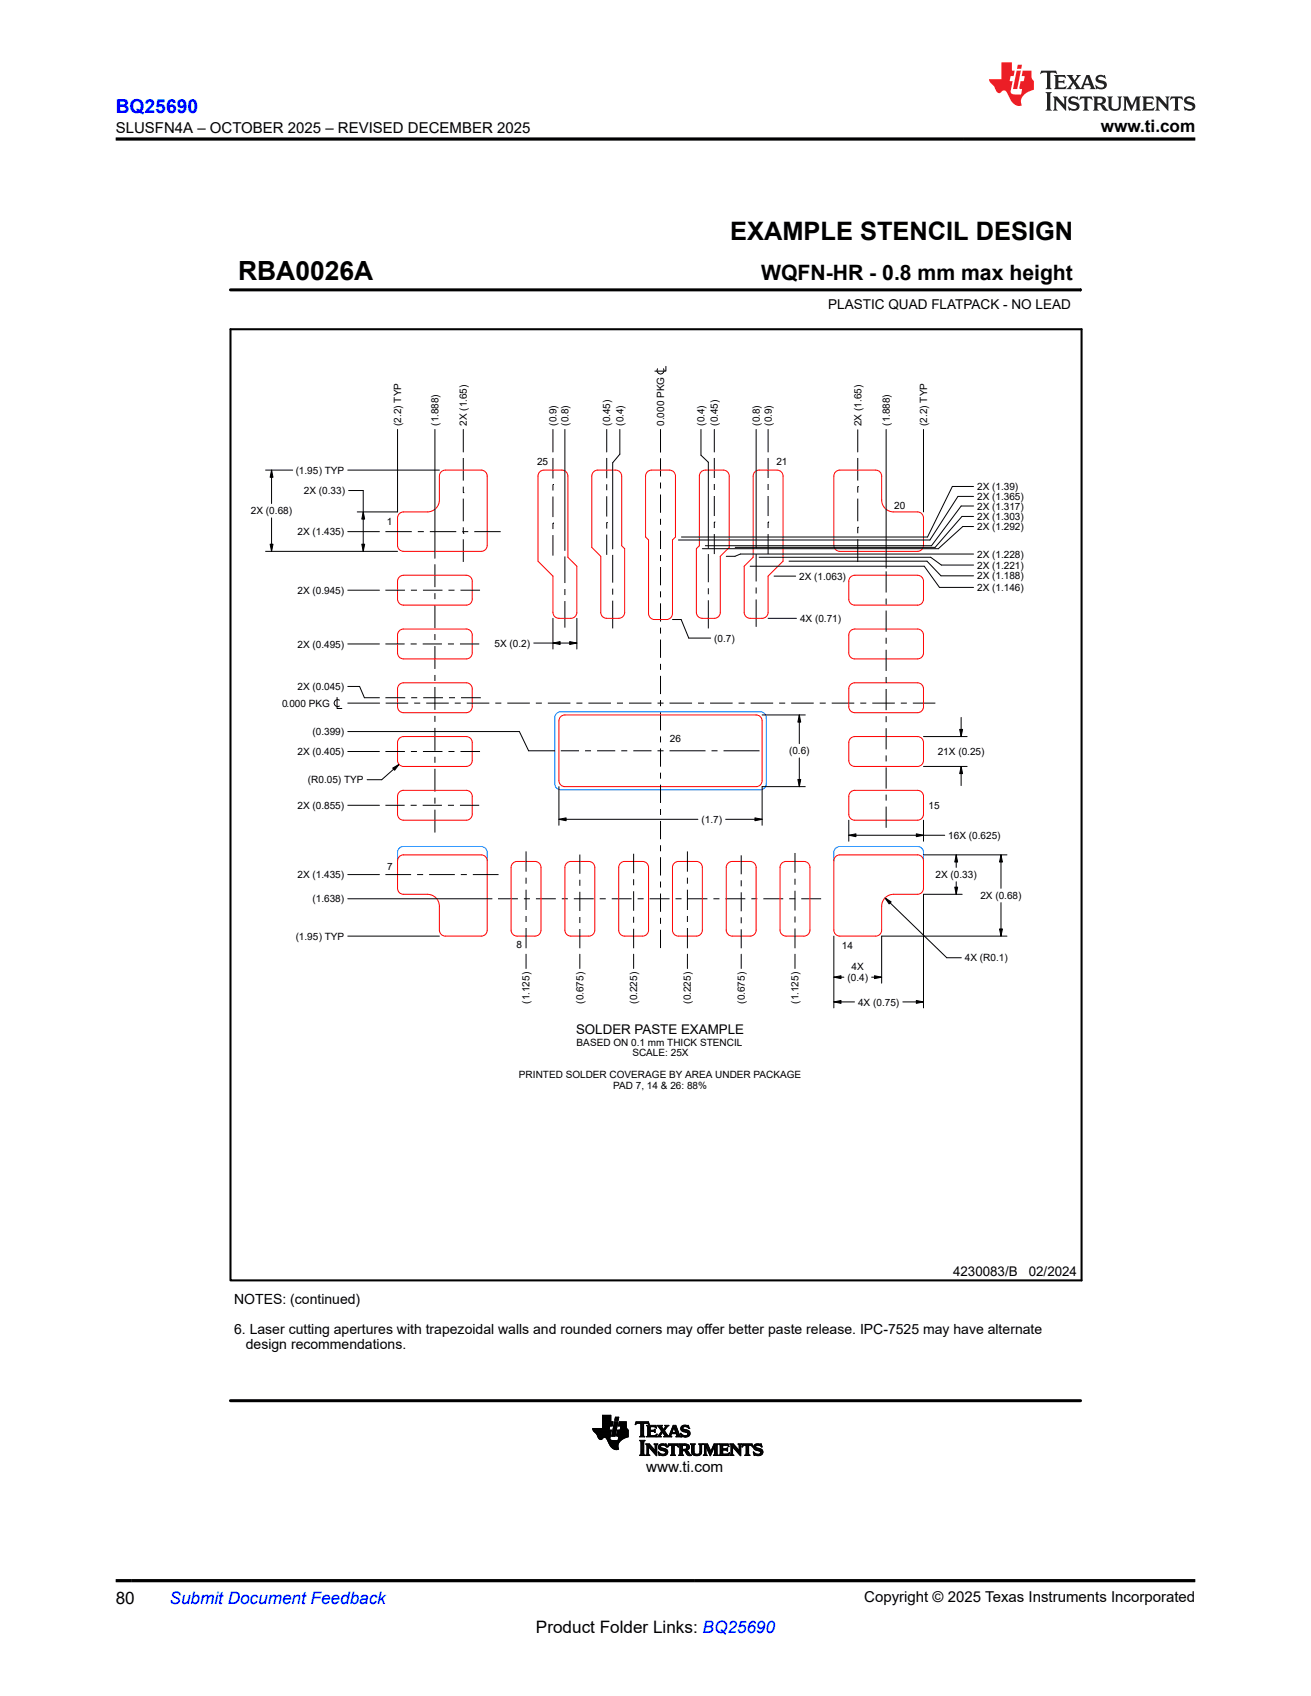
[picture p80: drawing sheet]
<svg xmlns="http://www.w3.org/2000/svg" width="216mm" height="279mm" viewBox="0 0 216 279" stroke-linecap="round" stroke-linejoin="round" font-family="sans-serif">
<defs><g id="words">
<text font-size="4.4" x="39.2" y="46.2">RBA0026A</text>
<text font-size="4.2" x="120.2" y="39.5">EXAMPLE STENCIL DESIGN</text>
<text font-size="3.5" x="125.3" y="46.2">WQFN-HR - 0.8 mm max height</text>
<text font-size="3.2" fill="#00f" x="19" y="18.7">BQ25690</text>
<g font-size="2.8">
<text x="181.3" y="21.8">www.ti.com</text>
<text x="19" y="264.2">80</text>
<text x="88.3" y="269">Product Folder Links: BQ25690</text>
</g>
<text font-size="2.8" fill="#00f" x="27.9" y="264.2">Submit Document Feedback</text>
<g font-size="2.5">
<text x="19" y="21.9">SLUSFN4A – OCTOBER 2025 – REVISED DECEMBER 2025</text>
<text x="106.4" y="242.5">www.ti.com</text>
<text x="142.3" y="263.9">Copyright © 2025 Texas Instruments Incorporated</text>
</g>
<g font-size="2.3">
<text x="38.6" y="214.8">NOTES: (continued)</text>
<text x="38.6" y="219.7">6. Laser cutting apertures with trapezoidal walls and rounded corners may offer better paste release. IPC-7525 may have alternate</text>
<text x="40.5" y="222.2">design recommendations.</text>
</g>
<g font-size="2.2">
<text x="136.4" y="50.9">PLASTIC QUAD FLATPACK - NO LEAD</text>
<text x="94.9" y="170.4">SOLDER PASTE EXAMPLE</text>
<text x="157" y="210.1">4230083/B</text>
<text x="169.4" y="210.1">02/2024</text>
</g>
<g font-size="1.6">
<text x="66.1" y="70.2" transform="rotate(-90 66.1 70.2)">(2.2) TYP</text>
<text x="72.2" y="70.2" transform="rotate(-90 72.2 70.2)">(1.888)</text>
<text x="76.9" y="70.2" transform="rotate(-90 76.9 70.2)">2X (1.65)</text>
<text x="91.7" y="70.2" transform="rotate(-90 91.7 70.2)">(0.9)</text>
<text x="93.6" y="70.2" transform="rotate(-90 93.6 70.2)">(0.8)</text>
<text x="100.5" y="70.2" transform="rotate(-90 100.5 70.2)">(0.45)</text>
<text x="102.7" y="70.2" transform="rotate(-90 102.7 70.2)">(0.4)</text>
<text x="109.4" y="70.2" transform="rotate(-90 109.4 70.2)">0.000 PKG</text>
<text x="116" y="70.2" transform="rotate(-90 116 70.2)">(0.4)</text>
<text x="118.2" y="70.2" transform="rotate(-90 118.2 70.2)">(0.45)</text>
<text x="125.1" y="70.2" transform="rotate(-90 125.1 70.2)">(0.8)</text>
<text x="127.1" y="70.2" transform="rotate(-90 127.1 70.2)">(0.9)</text>
<text x="141.8" y="70.2" transform="rotate(-90 141.8 70.2)">2X (1.65)</text>
<text x="146.5" y="70.2" transform="rotate(-90 146.5 70.2)">(1.888)</text>
<text x="152.7" y="70.2" transform="rotate(-90 152.7 70.2)">(2.2) TYP</text>
<text x="88.4" y="76.7">25</text>
<text x="127.9" y="76.5">21</text>
<text x="48.7" y="78">(1.95) TYP</text>
<text x="50" y="81.4">2X (0.33)</text>
<text x="147.3" y="83.9">20</text>
<text x="160.9" y="84">2X (1.317)</text>
<text x="160.9" y="80.7">2X (1.39)</text>
<text x="160.9" y="82.4">2X (1.365)</text>
<text x="41.3" y="84.7">2X (0.68)</text>
<text x="49" y="88.2">2X (1.435)</text>
<text x="63.7" y="86.5">1</text>
<text x="160.9" y="85.7">2X (1.303)</text>
<text x="160.9" y="87.3">2X (1.292)</text>
<text x="131.6" y="95.5">2X (1.063)</text>
<text x="160.9" y="95.5">2X (1.188)</text>
<text x="160.9" y="93.7">2X (1.221)</text>
<text x="160.9" y="91.9">2X (1.228)</text>
<text x="49" y="97.8">2X (0.945)</text>
<text x="160.9" y="97.4">2X (1.146)</text>
<text x="49" y="106.7">2X (0.495)</text>
<text x="81.5" y="106.5">5X (0.2)</text>
<text x="117.6" y="105.7">(0.7)</text>
<text x="131.7" y="102.5">4X (0.71)</text>
<text x="49" y="113.7">2X (0.045)</text>
<text x="46.5" y="116.4">0.000 PKG</text>
<text x="49" y="124.4">2X (0.405)</text>
<text x="51.5" y="121.1">(0.399)</text>
<text x="110.3" y="122.2">26</text>
<text x="129.9" y="124.3">(0.6)</text>
<text x="154.4" y="124.4">21X (0.25)</text>
<text x="50.7" y="129">(R0.05) TYP</text>
<text x="49" y="133.3">2X (0.855)</text>
<text x="115.5" y="135.6">(1.7)</text>
<text x="152.9" y="133.2">15</text>
<text x="63.8" y="143.3">7</text>
<text x="156.2" y="138.2">16X (0.625)</text>
<text x="49" y="144.7">2X (1.435)</text>
<text x="51.5" y="148.7">(1.638)</text>
<text x="154.1" y="144.7">2X (0.33)</text>
<text x="161.5" y="148.1">2X (0.68)</text>
<text x="48.7" y="154.8">(1.95) TYP</text>
<text x="85.1" y="156.1">8</text>
<text x="138.6" y="156.3">14</text>
<text x="139.6" y="161.6">(0.4)</text>
<text x="140.2" y="159.8">4X</text>
<text x="158.9" y="158.4">4X (R0.1)</text>
<text x="87.2" y="165.4" transform="rotate(-90 87.2 165.4)">(1.125)</text>
<text x="96.1" y="165.4" transform="rotate(-90 96.1 165.4)">(0.675)</text>
<text x="104.9" y="165.4" transform="rotate(-90 104.9 165.4)">(0.225)</text>
<text x="113.8" y="165.4" transform="rotate(-90 113.8 165.4)">(0.225)</text>
<text x="122.7" y="165.4" transform="rotate(-90 122.7 165.4)">(0.675)</text>
<text x="131.5" y="165.4" transform="rotate(-90 131.5 165.4)">(1.125)</text>
<text x="141.3" y="165.6">4X (0.75)</text>
<text x="95" y="172.3">BASED ON 0.1 mm THICK STENCIL</text>
<text x="85.5" y="177.6">PRINTED SOLDER COVERAGE BY AREA UNDER PACKAGE</text>
<text x="101" y="179.3">PAD 7, 14 &amp; 26: 88%</text>
<text x="104.1" y="174">SCALE: 25X</text>
</g>
</g></defs>
<g fill="none" stroke="#000" stroke-width=".16">
<path d="M37.9 47.8h140.1M178 47.6v.4M43.7 77.4h4.5M44.7 77.4l.3 1.2h-.5zM44.7 77.4v5.6M57.3 77.4h15.1M65.5 70.7v13.6h-6.7M71.6 70.7v21.3M76.3 70.7v3.8M76.3 75.4v3.8M91.1 79.8h.1M91.1 70.7v3.8"/>
<path d="M91.1 75.4v3.4M91.1 79.8v1M93 70.7v20M99.9 70.7v3.8M99.9 75.4v3.4M99.9 79.8v1M102.1 70.7v4.1l-1.2 1.4v14.2M108.3 60.7a.58 .58 0 0 0 .5 .9 .58 .58 0 0 0 .5-.9M108.8 70.7v3.8M108.8 75.5v3M108.8 79.5v1M109.7 60.4v.7h-1.9"/>
<path d="M115.4 70.7v4.3l1.3 1.1v14.2M117.6 70.7v3.8M117.6 75.4v3.3M117.6 79.7v1M124.5 70.7v19.6M126.5 70.7v3.8M126.5 75.4v3.3M126.5 79.7v1M141.3 70.8v3.7M141.3 75.4v3.8M145.9 70.7v22.9M152.1 70.7v13.6"/>
<path d="M43.7 90.8h21.8M44.5 89.7h.5l-.3 1.1zM44.7 85.3v5.5M57.3 97.2h5.2M57.3 87.6h5.2M57.4 80.8h2.4v10M59.6 89.7h.5l-.3 1.1zM59.8 84.3l.3 1.2h-.5zM63.5 97.2h3.2M63.5 87.6h4.3M67.7 97.2h1M68.8 87.6h1"/>
<path d="M69.7 97.2h3.2M70.8 87.6h4.3M71.6 93v3.7M71.6 97.7v1M71.6 99.7v3.8M73.9 97.2h.9M75.8 97.2h3.3M76.1 87.6h1M76.3 87.9h.1M76.3 81.2h.1M76.3 80.2v1M76.3 82.1v3.8"/>
<path d="M76.3 86.9v1M76.3 88.8v3.8M78.1 87.6h4.4M91.1 86.2h.1M91.1 81.8v3.4M91.1 86.2v1M91.1 88.2v3.3M93 91.7v4.4M93 97v1M93 99v4.4M99.9 86.1h.1M99.9 81.8v3.3"/>
<path d="M99.9 86.1v1M99.9 88.1v3.3M100.9 91.4v4.6M100.9 97v1M100.9 99v4.5M108.8 81.5v3M108.8 85.5v1M108.8 87.4v3M108.8 91.4v1M108.8 93.4v3M108.8 97.4v1M108.8 99.4v3"/>
<path d="M116.7 91.3v4.6M116.7 96.9v1M116.7 98.9v4.6M117.6 86h.1M117.6 81.7v3.3M117.6 86v1M117.6 88v3.3M123.5 93.3h28.7l2.5 3.5h5.6M124.5 91.3v4.5M124.5 96.8v1M124.5 98.8v4.5M125 91.8h28.3l1.7 1.3h5.3"/>
<path d="M126.5 86h.1M126.5 81.7v3.3M126.5 86v1M126.5 88v3.3M127.5 94.9h3.5M129.9 92.5h22.8l2.3 2.4h5.3M141.3 80.2h.1M141.3 86.9h.1M141.3 80.2v1M141.3 82.1v3.8M141.3 86.9v1M141.3 88.8v3.8"/>
<path d="M145.9 94.1v3.5M145.9 98.6v1M160.3 91.3h-38.4l-.9 .3h-1.4M160.3 86.7h-1.7l-4.1 3.7h-38.8M160.3 85.1h-1.9l-4.4 5.1h-32.9M160.3 81.8h-2.5l-4.7 7.2h-41.4M160.3 83.4h-2l-4.9 6.5h-37.2M160.3 80.1h-3.5l-4.1 8.4h-40.5M55.5 114.9v1.8h.8M55.9 115.3a.58 .58 0 0 0-.9 .5 .58 .58 0 0 0 .9 .5M57.3 115.8h5.2M57.3 113.1h1.9l.8 1.8h2.5"/>
<path d="M57.3 106.1h5.2M63.5 114.9h3.2M63.5 106.1h3.1M63.5 115.8h3.7M67.6 106.1h1M67.7 114.9h1M68.2 115.8h1M69.6 106.1h3.2M69.7 114.9h3.3M70.2 115.8h3.7M71.6 104.5v.9M71.6 106.4v3.8"/>
<path d="M71.6 111.2v1M71.6 113.2v3.7M71.6 117.9v1M71.6 119.9v3.8M73.8 106.1h1M73.9 114.9h1M74.9 115.8h1M75.7 106.1h3.2M75.9 114.9h3.3M76.9 115.8h3.7M81.6 115.8h1M83.5 115.8h3.8"/>
<path d="M87.9 105.9h7.1M88.2 115.8h1M90.2 115.8h3.7M91.1 105.9l1.1-.2v.5zM91.1 101.9v5M93.8 105.7l1.2 .2-1.2 .3zM94.9 115.8h1M95 101.9v5M96.9 115.8h3.7M101.6 115.8h1M103.6 115.8h3.7M108.3 115.8h1"/>
<path d="M108.8 103.4v1M108.8 105.4v3M108.8 109.4v1M108.8 111.3v3M108.8 115.3v1M108.8 117.3v3M110.3 115.8h3.7M110.7 102.1h1.5l1.2 3h3.6M115 115.8h1M116.9 115.8h3.7M121.6 115.8h1M123.6 115.8h3.7"/>
<path d="M125.5 117.8h7.1M126.5 101.9h4.7M128.3 115.8h1M130.3 115.8h3.7M131.6 117.8l.3 1.2h-.5zM131.6 117.8v4.7M135 115.8h1M137 115.8h3.7M141.7 115.8h1M143.7 115.8h3.7M145.9 100.6v3.5M145.9 105.1v1"/>
<path d="M145.9 107v3.5M145.9 111.5v1M145.9 113.5v3.5M145.9 118v1M145.9 120v3.5M148.4 115.8h.9M150.3 115.8h3.7M158.3 118.2v3.1M57.3 132.7h5.2M57.3 123.8h5.2M57.3 120.5h28.2l1.6 3.2h4.3M63.5 132.7h3.1"/>
<path d="M63.5 123.8h3.2M64.7 126.5l1-.6-.7 1zM65.7 125.9l-2.8 2.6h-2.4M67.6 132.7h1M67.7 123.8h1M69.6 132.7h3.2M69.7 123.8h3.2M71.6 124.7v1M71.6 126.6v3.8M71.6 131.4v1M71.6 133.4v3.8M73.8 132.7h1"/>
<path d="M73.9 123.8h.9M75.7 132.7h3.2M75.8 123.8h3.3M92 135l1.2-.3v.5zM92 135h22.9M92 129.6v6.4M92.4 123.7h3M96.3 123.7h1M98.3 123.7h3M102.3 123.7h1M104.3 123.7h3M108.3 123.7h1"/>
<path d="M108.8 121.3v1M108.8 123.3v3M108.8 127.3v1M108.8 129.3v3M108.8 133.3v1M108.8 135.2v3.1M108.8 139.2v1M110.3 123.7h5.9M117.2 123.7h1M119.2 123.7h5.9M119.5 135h6M124.3 134.7l1.2 .3-1.2 .2z"/>
<path d="M131.4 128.4h.5l-.3 1.2zM131.6 124.9v4.7M132.6 129.6h-7.1v6.4M139.8 137.6l1.2-.2v.4zM139.8 137.6h15.8M139.8 135.1v3.5M145.9 124.4v1M145.9 126.4v3.5M145.9 130.9v1M145.9 132.9v3.5M150.9 137.4l1.2 .2-1.2 .2zM152.1 126.3h7.2"/>
<path d="M152.1 121.3h7.2M152.1 135.1v3.5M158 120.2h.5l-.2 1.1zM158.3 126.3l.2 1.1h-.5zM158.3 126.3v3.1M57.3 148.1h23.7M57.3 144.1h5.2M57.3 154.2h15.1M63.5 144.1h4.2M68.7 144.1h1M70.7 144.1h4.2M75.9 144.1h1"/>
<path d="M77.9 144.1h4.2M82 148.1h3.3M86.3 148.1h1M86.6 140.3v3.3M86.6 144.6v1M86.6 146.6v3.3M86.6 150.9v1M86.6 152.9v3.3M86.6 157.2v2.3M88.3 148.1h3.2M92.5 148.1h1M94.5 148.1h3.3"/>
<path d="M95.5 140.8v3.1M95.5 144.9v1M95.5 146.9v3.2M95.5 151.1v1M95.5 153.1v3.1M95.5 157.2v2.3M98.8 148.1h1M100.7 148.1h3.3M104.3 140.6v3.3M104.3 144.8v1M104.3 146.8v3.2M104.3 151v1"/>
<path d="M104.3 153v3.2M104.3 157.2v2.3M105 148.1h1M107 148.1h3.3M108.8 141.2v3M108.8 145.2v1M108.8 147.2v3M108.8 151.2v1M108.8 153.2v3M111.2 148.1h1M113.2 140.3v3.3M113.2 144.6v1"/>
<path d="M113.2 146.6v3.3M113.2 150.9v1M113.2 152.9v3.3M113.2 157.2v2.3M113.2 148.1h3.3M117.5 148.1h1M119.5 148.1h3.2M122.1 140.9v3.1M122.1 145v1M122.1 147v3.1M122.1 151.1v1M122.1 153.1v3.1"/>
<path d="M122.1 157.2v2.3M123.7 148.1h1M125.7 148.1h3.3M130 148.1h1M130.9 140.5v3.3M130.9 144.8v1M130.9 146.7v3.3M130.9 151v1M130.9 153v3.2M130.9 157.2v2.3M132 148.1h3.2M137.3 154.2v11.8"/>
<path d="M145.8 147.9l1 .7-.4 .3zM145.8 147.9l10.1 9.9h2.4M152.1 140.8h13.7M157.2 146.1h.5l-.2 1.2zM157.5 140.8l.2 1.2h-.5zM157.5 140.8v2.1M157.5 145.3v2M158.5 147.3h-6.4v18.7M164.6 153h.5l-.3 1.2zM164.8 140.8l.3 1.2h-.5zM164.8 140.8v5.5M164.8 148.7v5.5"/>
<path d="M165.8 154.2h-20.6v7.8M137.3 165.1l1.2-.3v.5zM137.3 161l1.2-.3v.5zM137.3 165.1h3.4M137.3 161h1.7M143.5 161h1.7M144 160.7l1.2 .3-1.2 .2zM148.7 165.1h3.4M150.9 164.8l1.2 .3-1.2 .2zM97.6 235.4h2.7M97.6 235.5h2.7M97.7 235.6h3l-.2 1"/>
<path d="M97.7 235.6h3M97.7 235.7h3M97.8 235.8h2.9M97.8 235.8h2.8M97.9 235.9h2.7M98 236h2.6M98.1 236.1h2.5M98.2 236.2h2.4M98.3 236.3h2.3M98.3 236.3h2.2M98.3 236.4h2.2M98.4 236.4h2.1"/>
<path d="M98.4 236.5h2.1M98.4 236.6h2.1M98.5 236.7h2M98.5 236.8h2M98.5 236.8h.9M98.6 236.9h.7M98.6 237h.6M98.7 237.1h.4M98.8 237.1h.3M99.2 235.3h1.2M99.2 235.2h1.2M99.2 235.1h1.2"/>
<path d="M99.2 235h1.2M99.2 234.9h1.6l.2-.7h-.4v-1.1h-1.4v2.2M99.2 234.9h1.6M99.2 234.8h1.6M99.2 234.8h1.7M99.2 234.7h1.7M99.2 234.6h1.7M99.2 234.5h1.7M99.2 234.4h1.7M99.2 234.3h1.7M99.2 234.3h1.8M99.2 234.2h1.4"/>
<path d="M99.2 234.1h1.4M99.2 234h1.4M99.2 233.9h1.4M99.2 233.8h1.4M99.2 233.7h1.4M99.2 233.6h1.4M99.2 233.5h1.4M99.2 233.4h1.4M99.2 233.3h1.4M99.2 233.2h1.4M99.7 236.8h.7M99.8 236.9h.6"/>
<path d="M99.9 236.9h.5M99.9 237h.5M99.9 237.1h.5M100 237.1h.5M100 237.2h.5M100 237.3h.6M100.1 237.3h.9M100.1 237.4h2.1M100.1 237.4h2M100.2 237.5h1.8M100.2 237.6h1.8M100.2 237.6h1.7"/>
<path d="M100.3 237.7h1.6M100.3 237.8h1.6M100.3 237.8h1.5M100.3 237.9h1.5M100.3 235.3h-2.7l.1 .4 .6 .5 .4 .8 .3 .1 .4-.3h.3l.9 1.5 .6 .5 .7-.1-.1-.8 .6-.7M100.4 237.9h1.4M100.4 238h1.4M100.4 234.9l-.1 .7M100.4 236.8l.1 .3 .2 .2h1.5M100.4 238.1h1.4M100.5 238.1h1.3M100.5 236.6l-.1 .2"/>
<path d="M100.5 238.2h1.3M100.6 238.3h1.2M100.7 238.4h1.1M100.7 236.6h.6M100.8 236.5h.5M100.8 236.4h.5M100.8 238.5h1M100.8 236.3h.5M100.8 236.3h.6M100.8 236.2h.6M100.8 236.1h.6M100.9 236h.5"/>
<path d="M100.9 238.6h.9M100.9 235.9h.5M100.9 235.8h.5M100.9 235.8h.6M100.9 235.7h.6M100.9 235.6h.6M101 235.5h.5M101 235.4h.5M101 235.3h.5M101 235.3h.6M101 235.2h.6M101 235.1h.6"/>
<path d="M101 238.7h.9M101.1 235h.5M101.1 234.9h.5M101.1 234.8h.5M101.1 234.8h.6M101.1 234.7h.6M101.1 234.6h.6M101.2 234.5h.5M101.2 234.4h.5M101.2 238.8h.6M101.2 234.3h.5M101.2 234.3h.6"/>
<path d="M101.2 234.2h.6l-.5 2.4h-.6zM101.3 233.9h.5M101.3 233.8h.5M101.3 233.7h.6M101.3 233.6h.6M101.3 233.5h.6M101.4 233.5h.5l-.1 .5h-.6zM101.5 238.8h.1M101.6 236.5h1.9M101.6 236.4h1.9M101.6 236.6h1.9M101.6 236.3h1.9"/>
<path d="M101.6 236.2h1.9M101.6 236.1h1.9M101.6 236h1.9M101.7 235.9h1.8M101.7 235.8h1.8M101.7 235.7h1.8M101.7 235.6h1.8M101.8 237.3h.5M101.8 237.2h.6M101.8 237.1h.7M101.8 237.1h.8M101.8 237h.9"/>
<path d="M101.9 236.9h.9M101.9 234.9h1.2M101.9 236.9h1M101.9 234.8h1.2M101.9 236.8h1.2M101.9 236.8h1.4M101.9 234.7h1.2M101.9 236.7h1.6M101.9 234.6h1.2M101.9 236.6h1.6M101.9 236.6l-.1 .7M101.9 234.5h1.2"/>
<path d="M102 234.4h1.1M102 234.3h1.1M102 234.2h1.1v.7h-1.2zM102.1 235.5h1.3M102.2 235.4h1.1M102.2 235.3h1M102.2 235.2h1M102.2 235.1h1M102.2 235.1h.9M102.2 235h.9M102.3 234.9l-.2 .7M103.1 234.9l.1 .4 .3 .3v1.1"/>
<path d="M103.4 235.6h-1.7l-.1 .9 .3 .1M103.5 236.7l-1.1 .5M104.6 234.6h.1M104.6 234.5h.2M104.7 234.5h2.2M104.7 234.4h2.1M104.7 234.3h2.1M105.4 236.7h.8M105.4 239.7l.2-.2v-1.9l-.2-.3h.8l-.2 .3v1.9l.2 .2M105.4 239.7h.8M105.4 237.4h.8M105.5 239.7h.6"/>
<path d="M105.5 236.6h.5M105.5 234.5h.5M105.5 237.5h.5M105.5 236.5h.5M105.5 234.6v-.1h-.4l-.5 .2 .2-.5h2l.1 .5-.5-.2h-.3l-.1 .1M105.5 236.4l-.1 .3M105.5 236.4h.5M105.5 236.3h.5M105.5 236.2h.5M105.5 236.1h.5M105.5 236h.5M105.5 235.9h.5"/>
<path d="M105.5 235.8h.5M105.5 235.7h.5M105.5 235.6h.5M105.5 235.5h.5M105.5 235.4h.5M105.5 235.3h.5M105.5 235.2h.5M105.5 235.1h.5M105.5 235h.5M105.5 234.9h.5M105.5 234.8h.5M105.5 234.7h.5"/>
<path d="M105.5 234.6h.5M105.5 234.6v1.8M105.6 239.6h.4M105.6 237.5h.4M105.6 239.5h.4M105.6 239.4h.4M105.6 239.3h.4M105.6 239.2h.4M105.6 239.1h.4M105.6 239h.4M105.6 238.9h.4M105.6 238.8h.4"/>
<path d="M105.6 238.7h.4M105.6 238.6h.4M105.6 238.5h.4M105.6 238.4h.4M105.6 238.3h.4M105.6 238.2h.4M105.6 238.1h.4M105.6 238h.4M105.6 237.9h.4M105.6 237.8h.4M105.6 237.7h.4M105.6 237.6h.4"/>
<path d="M106 236.4l.2 .3M106 234.6v1.8M106.4 239.7h.6M106.5 238h.5M106.5 236.7h1.6M106.5 239.7h.4M106.5 238.1h.6M106.5 239.6h.3M106.6 234.9h1.4M106.6 238.2v1.3l-.2 .2M106.6 239.5h.2M106.6 239.4h.2"/>
<path d="M106.6 239.3h.2M106.6 239.2h.2M106.6 239.1h.2M106.6 239h.2M106.6 238.9h.2M106.6 238.8h.2M106.6 238.7h.2M106.6 238.6h.2M106.6 238.5h.2M106.6 238.4h.2M106.6 238.3h.7M106.6 238.2h.7"/>
<path d="M106.6 238.2h.6M106.6 236.6h1.5M106.7 235h1.3M106.7 236.5h.4M106.7 235.1h.4M106.7 236.4l-.2 .3M106.7 236.4h.4M106.7 236.3h.4M106.7 236.2h.4M106.7 236.1h.4M106.7 236h.4M106.7 235.9h.4"/>
<path d="M106.7 235.8h1.2M106.7 235.7h1.2M106.7 235.6h.4M106.7 235.5h.4M106.7 235.4h.4M106.7 235.3h.4M106.7 235.2h.4M106.7 234.5h.2M106.8 234.6h.1M106.9 238.4h.5M106.9 237.9l1 1.1v-.8M106.9 237.9h-.5l.2 .3"/>
<path d="M106.9 238.5h.6M107 238.6h.6M107.1 235.2l.1-.2h.5l.4 .2M107.1 235.2v.4h.6l.2-.1v.5l-.2-.2h-.6v.7h.7l.4-.2-.2 .4h-1.5M107.1 238.7h.5M107.2 238.8h.5M107.3 238.9h.5M107.3 238.9h.9M107.4 239h.8M107.5 239.1h.7M107.6 239.2h.6M107.6 239.3h.6"/>
<path d="M107.7 235.6h.2M107.7 239.4h.5M107.7 235.9h.2M107.8 236.5h.3M107.8 239.5h.4M107.8 235.5h.1M107.8 236h.1M107.8 235.1h.3M107.8 238h.4M107.9 239.6h.3M107.9 238.1h.3M107.9 238.2h.3"/>
<path d="M107.9 238.2l-.2-.3h.6l-.1 .3M107.9 238.9h.3M107.9 238.8h.3M107.9 238.7h.3M107.9 238.6h.3M107.9 238.5h.3M107.9 238.4h.3M107.9 238.3h.3M108 239.7h.2M108 235.2h.1M108 236.4h.2M108.1 235.2h.1"/>
<path d="M108.1 236.3h.1M108.1 235.2l-.1-.4h-1.5l.2 .2v1.4M108.2 238.2v1.6l-1.4-1.4v1.1l.2 .2M108.2 236.7h.7M108.3 234.9h.7M108.4 236.6h.3M108.4 239.2l.1 .6 .2-.1 .5 .1 .5-.1 .3-.5M108.4 239.2h.1M108.4 235h.6M108.4 239.3h.2M108.4 239.4h.3M108.4 238.4h.4"/>
<path d="M108.4 238.3h.4M108.4 238.5h.5M108.5 239.5h.3M108.5 238.2h.3M108.5 236.5h.3M108.5 238.6h.8M108.5 235.1h.5M108.5 239.6h.6M108.5 235.1l-.3-.3h.9l-.1 .2 .3 .5 .3-.5-.1-.2h.7l-.4 .3M108.5 235.1l.5 .7M108.5 238.2h.4M108.5 239.7h1.3"/>
<path d="M108.5 238.7h1.1M108.5 236.4l-.3 .3M108.5 236.4h.3M108.5 239.7h.1M108.5 235.2h.5M108.6 238.1h1.2M108.6 236.3h.3M108.6 238.8h1.2M108.6 235.2h.5M108.7 238h1M108.7 236.2h.2M108.7 235.3h.4"/>
<path d="M108.7 236.1h.3M108.7 238.9h1.2M108.7 235.4h.5M108.8 236h.2M108.8 235.5h.7M108.8 239.7h.8M108.8 237.9h.6M108.8 236h.8M108.8 235.6h.7M108.9 235.9h.6M108.9 235.7h.5M109 235.8h.5"/>
<path d="M109 235.8l-.5 .6M109 238.9l.5 .2v.4l-.5 .1-.6-.4M109 238.9h.9M109.2 236h.5M109.2 236.1h.5M109.3 239.6h.5M109.3 236.2h.5M109.3 236.7h1.3M109.3 235.4h.3M109.4 236.3h.4M109.4 239h.5M109.4 235.3h.3"/>
<path d="M109.4 236.4h.5M109.4 236.4l-.3-.5-.4 .6 .2 .2M109.4 236.4l.1 .2-.2 .1M109.5 235.2h.2M109.5 238.2h.3M109.5 236.5h.5M109.5 236.6h.5M109.5 239.5h.4M109.5 235.2h.3M109.5 239.1h.5M109.6 234.9h.5M109.6 239.4h.3"/>
<path d="M109.6 235.1h.3M109.6 239.2h.4M109.6 239.3h.4M109.6 235h.3M109.6 238.2h.2M109.7 237.9l.1 .5-.6-.3-.3 .1-.1 .2 1 .4 .2 .4M109.7 237.9h-.8l-.4 .2v.5l.5 .3M109.7 238.3h.1M109.8 235.1l-.4 .6 .7 .9 .8-1.8h.4l.6 1.7 .2 .2M109.9 238.3h.1M110 238.2h.1M110 238.2h.2"/>
<path d="M110 238.1h1.7M110 238h1.6M110.1 236.6h.4M110.2 236.5h.3M110.2 236.4h.3M110.3 236.3h.2M110.3 236.2h1.5M110.4 236.1h1.4M110.4 236h1.4M110.4 239.7l.2-.1v-1.4l-.4-.1-.2 .3 .1-.5h1.5l.1 .5-.3-.3-.4 .1v1.3l.2 .2M110.4 239.7h.8M110.4 236h.3"/>
<path d="M110.5 235.9h.2M110.5 235.8h.2M110.5 236.4v.2l.1 .1M110.5 235.7h.3M110.6 235.6h.2M110.6 239.7h.5M110.6 236.2l-.1 .2M110.6 235.5h.2M110.6 239.6h.4M110.6 238.2h.4M110.6 239.5h.4M110.6 239.4h.4"/>
<path d="M110.6 239.3h.4M110.6 239.2h.4M110.6 239.1h.4M110.6 239h.4M110.6 238.9h.4M110.6 238.8h.4M110.6 238.7h.4M110.6 238.6h.4M110.6 238.5h.4M110.6 238.4h.4M110.6 238.3h.4M110.6 235.4h.3"/>
<path d="M110.7 235.3h.2M110.7 235.2h.2M110.7 235.2h.7M110.8 235.1h.6M110.8 235h.6M110.8 234.9h.5M111 235.1l.3 .9h-.6zM111 235.2h.5M111.1 235.3h.4M111.1 235.4h.4M111.1 235.5h.5M111.2 235.6h.4"/>
<path d="M111.2 235.7h.4M111.2 235.8h.5M111.2 235.9h.5M111.3 236h.4M111.3 236.7h.8M111.4 236.2v.2M111.4 236.3h.5M111.4 236.4h.5M111.4 236.4l.1 .2-.2 .1M111.5 238.2h.2M111.5 236.6h.5M111.5 236.5h.4"/>
<path d="M111.6 238.2h.1M111.7 238.3h.1M111.8 239.7h.8M111.9 238h1.4M111.9 239.7h.5M112 238.1h1.4M112 239.6h.4M112 238.2v1.3l-.2 .2M112 239.5h.4M112 239.4h.4M112 239.3h.4M112 239.2h.4"/>
<path d="M112 239.1h.4M112 239h.4M112 238.9h1.1M112 238.9h1.2M112 238.8h1.4M112 238.7h.4M112 238.6h.4M112 238.5h.4M112 238.4h.4M112 238.3h.4M112 238.2h.4M112.1 236.2h.1"/>
<path d="M112.1 236.1h.1M112.1 236.3h.2M112.1 235.3h.4M112.1 235.4h.4M112.1 235.2h.4M112.1 236.4h.3M112.1 235.5h.7M112.2 236.5h.4M112.2 235.6h1M112.2 236.6h1.3M112.2 235.1h.4M112.2 236.7h.1"/>
<path d="M112.2 235.7h1.2M112.2 235h1.2M112.4 235.8h1.1M112.4 234.9h1M112.4 238.3l.1-.2 .5 .1v.4l-.3 .2M112.4 238.3v.5M112.4 236.7h.9M112.6 235.9h1M112.6 234.8h.4M112.6 239.7l-.2-.1v-.6l.4 .1 .5 .6 .6 .1M112.7 236.7h.3M112.8 237.9l.5 .1 .2 .3v.4l-.5 .2"/>
<path d="M112.8 239h.5M112.9 239.1h.4M112.9 239.2h.5M113 239.3h.4M113 236h.6M113 238.2h.5M113 238.7h.4M113 239.4h.5M113 237.9h-1.2l.2 .3M113 238.9l.9 .9M113 238.9h.1M113 239.5h.6"/>
<path d="M113 238.6h.5M113.1 236.5h.4M113.1 238.5h.4M113.1 238.3h.4M113.1 235.1h.3M113.1 238.4h.4M113.1 239.6h.5M113.2 239.7h.5M113.2 236h.4M113.2 236.4h.4M113.3 236.1h.3M113.3 236.3h.3"/>
<path d="M113.3 235.2h.2M113.3 236.2h.3M113.3 239.7h.6M113.4 235.2h.1M113.5 235.3h.1M113.5 235.3l-.7-.3-.2 .1-.1 .2 .1 .1 .7 .2 .3 .2v.5l-.3 .3-.4 .2-.5-.2-.2 .1-.1-.6M113.5 235.3l-.1-.5-1 .1-.3 .3 .1 .4 .2 .2 .8 .2 .1 .3-.2 .2h-.4l-.6-.4M113.8 238h.6M113.9 238.1h.4M113.9 238.2l-.2-.3h.8l-.2 .3M113.9 238.2v1.1l.3 .4 .5 .1 .5-.1 .3-.2v-.4M113.9 239.1h.4"/>
<path d="M113.9 239h.4M113.9 238.9h.4M113.9 238.8h.4M113.9 238.7h.4M113.9 238.6h.4M113.9 238.5h.4M113.9 238.4h.4M113.9 238.3h.4M113.9 238.2h.4M113.9 239.2h.4M113.9 239.3h.4M113.9 239.4h.4"/>
<path d="M114 239.5h.4M114 239.6h.6M114.1 239.7h1.2M114.3 239.1l.1 .4 .4 .1 .4-.1 .1-.4M114.3 238.2v.9M114.3 239.7h.9M115 239.6h.4M115.2 239.5h.3M115.2 238h.4M115.2 239.4h.3M115.3 239.3h.2M115.3 238.1h.3"/>
<path d="M115.3 239.2h.2M115.3 238.2l-.2-.3h.6l-.2 .3M115.3 239.1h.2M115.3 239h.2M115.3 238.9h.2M115.3 238.8h.2M115.3 238.7h.2M115.3 238.6h.2M115.3 238.5h.2M115.3 238.4h.2M115.3 238.3h.2M115.3 238.2h.2"/>
<path d="M115.3 238.2v.9M115.5 238.2v.9M115.8 239.7h.6M115.9 238h.7M116 239.7h.3M116 238.1h.6M116 239.6h.3M116 238.2l-.2-.3h.7l.6 1.2 .5-1.2h.7l-.2 .3M116 238.2v1.3l-.2 .2M116 239.5h.3M116 239.4h.3M116 239.3h.3"/>
<path d="M116 239.2h.3M116 239.1h.3M116 239h.3M116 238.9h.3M116 238.8h.3M116 238.7h.3M116 238.6h.3M116 238.5h.3M116 238.4h.3M116 238.3h.7M116 238.2h.7M116 238.2h.6"/>
<path d="M116.3 238.4h.5M116.4 238.5h.4M116.4 238.6h.4M116.4 239.7l-.1-.2v-1.2l.6 1.5 .8-1.5v1.2l-.2 .2M116.4 238.7h.5M116.5 238.8h.4M116.5 238.9h.5M116.6 238.9h.4M116.6 239h.4M116.6 239.1h.7M116.7 239.2h.6M116.7 239.3h.5"/>
<path d="M116.8 239.4h.4M116.8 239.5h.3M116.8 239.6h.3M116.9 239.7h.2M116.9 239.7h.1M117.1 239h.2M117.1 238.9h.3M117.2 238.9h.2M117.2 238.8h.2M117.3 238.7h.2M117.3 238.6h.2M117.3 238.5h.3"/>
<path d="M117.4 238.4h.2M117.4 238.3h.7M117.4 238.2h.7M117.5 238.2h.6M117.5 239.7h.8M117.5 238.1h.6M117.6 238h.6M117.6 239.7h.5M117.7 239.6h.4M117.7 239.5h.4M117.7 239.4h.4M117.7 239.3h.4"/>
<path d="M117.7 239.2h.4M117.7 239.1h.4M117.7 239h.4M117.7 238.9h.4M117.7 238.8h.4M117.7 238.7h.4M117.7 238.6h.4M117.7 238.5h.4M117.7 238.4h.4M118.1 238.2v1.3l.2 .2M118.4 239.7h1.6M118.5 238h1.4"/>
<path d="M118.6 239.7h1.4M118.6 238.1h1.4M118.6 239.6h1.5M118.6 239.5h.4M118.6 238.2h.4M118.6 238.2v1.3l-.2 .2M118.6 239.4h.4M118.6 239.3h.4M118.6 239.2h.4M118.6 239.1h.4M118.6 239h.4M118.6 238.9h.4"/>
<path d="M118.6 238.9h1.2M118.6 238.8h1.2M118.6 238.7h1.2M118.6 238.6h.4M118.6 238.5h.4M118.6 238.4h.4M118.6 238.3h.4M119 239.4l.2 .2M119 238.9v.5M119.5 238.7l.3-.2v.5l-.3-.1M119.7 238.9h.1M119.7 238.6h.1"/>
<path d="M119.8 238.2h.2M119.9 237.9l.1 .4M119.9 237.9h-1.5l.2 .3M119.9 239.5h.2M119.9 238.2h.1M120 238.3h.1M120 238.3l-.3-.2h-.6l-.1 .6M120 239.4h.1M120.1 239.3l-.5 .3M120.1 239.3l-.1 .5-1.6-.1M120.1 239.3h.1M120.2 239.7h.6"/>
<path d="M120.3 238h.6M120.3 239.7h.4M120.4 238.1h.5M120.4 239.6h.3M120.4 238.2h.6M120.4 238.2v1.3l-.2 .2M120.4 239.5h.2M120.4 239.4h.2M120.4 239.3h.2M120.4 239.2h.2M120.4 239.1h.2M120.4 239h.2"/>
<path d="M120.4 238.9h.2M120.4 238.8h.2M120.4 238.7h.2M120.4 238.6h.2M120.4 238.5h.2M120.4 238.4h.2M120.4 238.3h.8M120.4 238.2h.7M120.7 238.4h.5M120.8 237.9l.9 1.1v-.8M120.8 237.9h-.6l.2 .3M120.8 238.5h.5"/>
<path d="M120.9 238.6h.5M120.9 238.7h.6M121 238.8h.6M121.1 238.9h.5M121.2 238.9h.8M121.2 239h.8M121.3 239.1h.7M121.4 239.2h.6M121.5 239.3h.5M121.6 239.4h.4M121.6 239.5h.4M121.7 238h.4"/>
<path d="M121.7 239.6h.3M121.7 238.1h.3M121.7 238.2l-.1-.3h.6l-.2 .3M121.7 238.9h.3M121.7 238.8h.3M121.7 238.7h.3M121.7 238.6h.3M121.7 238.5h.3M121.7 238.4h.3M121.7 238.3h.3M121.7 238.2h.3M121.8 239.7h.2"/>
<path d="M121.9 239.7h.1M122 238.2v1.6l-1.4-1.4v1.1l.2 .2M122.2 238.3h.1M122.2 238.2h.2M122.2 238.2h.3M122.3 238.1h1.6M122.3 238h1.6M122.7 239.7l.2-.1v-1.4l-.4-.1-.3 .3 .1-.5h1.6l.1 .5-.3-.3-.4 .1v1.3l.2 .2M122.7 239.7h.8M122.8 239.7h.5M122.9 239.6h.4M122.9 238.2h.4"/>
<path d="M122.9 239.5h.4M122.9 239.4h.4M122.9 239.3h.4M122.9 239.2h.4M122.9 239.1h.4M122.9 239h.4M122.9 238.9h.4M122.9 238.8h.4M122.9 238.7h.4M122.9 238.6h.4M122.9 238.5h.4M122.9 238.4h.4"/>
<path d="M122.9 238.3h.4M123.7 238.2h.2M123.8 238.2h.2M123.9 238.3h.1M124.1 239.2l.6 .4h.3l.2-.2v-.3l-.8-.2-.3-.3 .1-.5 .6-.3 .4 .2 .2-.1 .1 .5-.8-.3-.2 .1v.2l.9 .4 .2 .4M124.1 239.2l.1 .6 .2-.1 .4 .1 .6-.1 .2-.5M124.1 239.2h.1M124.1 239.3h.1M124.1 239.4h.2M124.1 238.4h.4M124.1 238.3h.4M124.1 238.5h.5"/>
<path d="M124.1 239.5h.4M124.1 238.2h.4M124.1 238.6h.8M124.2 239.6h.6M124.2 238.2h.3M124.2 239.7h1.2M124.2 238.7h1.1M124.2 239.7h.1M124.2 238.1h1.2M124.3 238.8h1.1M124.3 238h1.1M124.4 238.9h1.1"/>
<path d="M124.5 239.7h.8M124.5 237.9h.6M124.7 238.9h.9M125 239.6h.5M125 239h.6M125.1 238.2h.3M125.2 239.5h.4M125.2 239.1h.4M125.2 239.4h.4M125.3 239.2h.3M125.3 239.3h.3M125.3 238.2h.2"/>
<path d="M125.4 238.3h.1"/>
</g>
<g fill="#000">
<path d="M44.7 77.4l.3 1.2h-.5zM44.5 89.7h.5l-.3 1.1zM59.6 89.7h.5l-.3 1.1zM59.8 84.3l.3 1.2h-.5zM91.1 105.9l1.1-.2v.5zM93.8 105.7l1.2 .2-1.2 .3zM131.6 117.8l.3 1.2h-.5zM64.7 126.5l1-.6-.7 1zM92 135l1.2-.3v.5zM124.3 134.7l1.2 .3-1.2 .2zM131.4 128.4h.5l-.3 1.2zM139.8 137.6l1.2-.2v.4z"/>
<path d="M150.9 137.4l1.2 .2-1.2 .2zM158 120.2h.5l-.2 1.1zM158.3 126.3l.2 1.1h-.5zM145.8 147.9l1 .7-.4 .3zM157.5 140.8l.2 1.2h-.5zM157.2 146.1h.5l-.2 1.2zM164.8 140.8l.3 1.2h-.5zM164.6 153h.5l-.3 1.2zM137.3 165.1l1.2-.3v.5zM137.3 161l1.2-.3v.5zM144 160.7l1.2 .3-1.2 .2zM150.9 164.8l1.2 .3-1.2 .2z"/>
</g>
<path d="M38 54.2h140.1v156.7h-140.1z" fill="none" stroke="#000" stroke-width=".34"/>
<path d="M37.9 47.8h140.1M37.9 230.8h140.1" fill="none" stroke="#000" stroke-width=".5"/>
<g fill="none" stroke="#f00" stroke-width=".16">
<path d="M97.7 77.7l.7-.3h3a.98 .98 0 0 1 1 1v11.5l.5 .5v10.5a.98 .98 0 0 1-1 1h-2a.98 .98 0 0 1-1-1v-9.3l-1.4-1.4v-11.8zM106.6 77.7l.7-.3h3a.98 .98 0 0 1 .9 1v10.1l-.5 .5v12.1a.98 .98 0 0 1-.9 1h-2a.98 .98 0 0 1-1-1v-12.1l-.5-.5v-10.1zM115.5 77.7l.7-.3h2.9a.98 .98 0 0 1 1 1v11.8l-1.5 1.4v9.3a.98 .98 0 0 1-1 1h-1.9a.98 .98 0 0 1-1-1v-10.5l.5-.5v-11.5zM124.3 77.7l.7-.3h3a.98 .98 0 0 1 1 1v14.1l-2.5 2.4v6a.98 .98 0 0 1-1 1h-2a.98 .98 0 0 1-.9-1v-7.6l1.4-1.5v-13.4zM137.6 77.7l.7-.3h5.9a.99 .99 0 0 1 1 1v4a1.97 1.97 0 0 0 2 1.9h3.9a.98 .98 0 0 1 1 1v4.5a.98 .98 0 0 1-1 1h-12.8a.98 .98 0 0 1-1-1v-11.4zM65.8 95.1l.7-.3h10.3a.98 .98 0 0 1 1 1v2.9a.98 .98 0 0 1-1 1h-10.3a.98 .98 0 0 1-1-1v-2.9zM65.8 84.6l.7-.3h3.9a1.97 1.97 0 0 0 2-1.9v-4a.98 .98 0 0 1 .9-1h5.9a.98 .98 0 0 1 1 1v11.4a.98 .98 0 0 1-1 1h-12.7a.98 .98 0 0 1-1-1v-4.5zM140.1 95.1l.7-.3h10.3a.98 .98 0 0 1 1 1v2.9a.98 .98 0 0 1-1 1h-10.3a.98 .98 0 0 1-1-1v-2.9zM65.8 112.8l.7-.3h10.3a.98 .98 0 0 1 1 1v2.9a.98 .98 0 0 1-1 1h-10.3a.98 .98 0 0 1-1-1v-2.9zM65.8 103.9l.7-.3h10.3a.98 .98 0 0 1 1 1v3a.98 .98 0 0 1-1 .9h-10.3a.98 .98 0 0 1-1-.9v-3zM94 101.9a.99 .99 0 0 0 1-1v-7.6l-1.5-1.5v-13.4a.99 .99 0 0 0-1-1h-2.9a.98 .98 0 0 0-1 1v14.1l2.5 2.4v6a.98 .98 0 0 0 .9 1h2M140.1 112.8l.7-.3h10.3a.98 .98 0 0 1 1 1v2.9a.98 .98 0 0 1-1 1h-10.3a.98 .98 0 0 1-1-1v-2.9z"/>
<path d="M140.1 103.9l.7-.3h10.3a.98 .98 0 0 1 1 1v3a.98 .98 0 0 1-1 .9h-10.3a.98 .98 0 0 1-1-.9v-3zM65.8 121.6l.7-.3h10.3a.98 .98 0 0 1 1 1v3a.98 .98 0 0 1-1 1h-10.3a.98 .98 0 0 1-1-1v-3zM65.8 130.5l.7-.3h10.3a.98 .98 0 0 1 1 1v2.9a.98 .98 0 0 1-1 1h-10.3a.98 .98 0 0 1-1-1v-2.9zM125.5 128.6a.98 .98 0 0 1-1 1h-31.5a.98 .98 0 0 1-1-1v-9.8a.98 .98 0 0 1 1-1h31.5a.98 .98 0 0 1 1 1v9.8M140.1 130.5l.7-.3h10.3a.98 .98 0 0 1 1 1v2.9a.98 .98 0 0 1-1 1h-10.3a.98 .98 0 0 1-1-1v-2.9zM140.1 121.6l.7-.3h10.3a.98 .98 0 0 1 1 1v3a.98 .98 0 0 1-1 1h-10.3a.98 .98 0 0 1-1-1v-3zM65.8 141.1l.7-.3h12.7a.98 .98 0 0 1 1 1v11.4a.98 .98 0 0 1-1 1h-5.9a.98 .98 0 0 1-.9-1v-3.9a1.97 1.97 0 0 0-2-2h-3.9a.98 .98 0 0 1-1-1v-4.5zM84.5 142.2l.7-.3h2.9a.98 .98 0 0 1 1 1v10.3a.98 .98 0 0 1-1 1h-2.9a.98 .98 0 0 1-1-1v-10.3zM93.3 142.2l.7-.3h3a.98 .98 0 0 1 .9 1v10.3a.98 .98 0 0 1-.9 1h-3a.98 .98 0 0 1-1-1v-10.3zM102.2 142.2l.7-.3h2.9a.98 .98 0 0 1 1 1v10.3a.98 .98 0 0 1-1 1h-2.9a.98 .98 0 0 1-1-1v-10.3zM111 142.2l.7-.3h3a.98 .98 0 0 1 1 1v10.3a.98 .98 0 0 1-1 1h-3a.98 .98 0 0 1-1-1v-10.3zM119.9 142.2l.7-.3h2.9a.98 .98 0 0 1 1 1v10.3a.98 .98 0 0 1-1 1h-2.9a.98 .98 0 0 1-1-1v-10.3z"/>
<path d="M128.8 142.2l.6-.3h3a.98 .98 0 0 1 1 1v10.3a.98 .98 0 0 1-1 1h-3a.98 .98 0 0 1-.9-1v-10.3zM137.6 141.1l.7-.3h12.8a.98 .98 0 0 1 1 1v4.5a.98 .98 0 0 1-1 1h-3.9a1.97 1.97 0 0 0-2 2v3.9a.98 .98 0 0 1-1 1h-5.9a.98 .98 0 0 1-1-1v-11.4z"/>
</g>
<path d="M91.6 117.6l.7-.3h32.9a.98 .98 0 0 1 1 1v10.8a.98 .98 0 0 1-1 1h-32.9a.98 .98 0 0 1-.9-1v-10.8zM80.2 141.8v-1.4a.98 .98 0 0 0-1-.9h-12.7a.98 .98 0 0 0-1 .9v1.4M137.3 141.8v-1.4a.98 .98 0 0 1 1-.9h12.8a.98 .98 0 0 1 1 .9v1.4" fill="none" stroke="#0080ff" stroke-width=".16"/>
<path d="M171.5 11.6l-.2 .6a1.04 1.04 0 0 1 1.1-.2v2.3l-.2 .4h1l-.2-.4v-2.2a.65 .65 0 0 1 .9 0l.2 .1-.2-.6zM173.6 12.4l.2 .3v1.6l-.2 .4h1.9l.1-.6a1.17 1.17 0 0 1-1.3 .3v-.8h.6l.4 .2v-.7l-.4 .2h-.6v-.5l.2-.2a1 1 0 0 1 1 .3l-.1-.5zM175.7 12.4l.9 1.1-1 1.2h.9l-.2-.2 .5-.8 .4 .8-.2 .2h1.6l-.2-.2 .2-.5h.9l.1 .5-.1 .2h.9l-.2-.4-.8-1.9h-.5l-.9 2.1-.9-1.1 .9-1h-.8l.2 .2-.4 .6-.4-.6 .2-.2zM179 12.8l.4 1h-.7zM180.7 12.5a.65 .65 0 0 0-.2 .7 .65 .65 0 0 0 .6 .5l.6 .1 .1 .3a.79 .79 0 0 1-.7 .4 .79 .79 0 0 1-.7-.5l.1 .7 .2-.1a.93 .93 0 0 0 1.1 0 .93 .93 0 0 0 .4-.9 1.46 1.46 0 0 0-1.2-.6l-.1-.3a1.09 1.09 0 0 1 1.2 .2l-.2-.6h-.2a1.05 1.05 0 0 0-1 .1zM172.2 15.2l.2 .4v2.2l-.2 .4h1l-.2-.4v-2.2l.2-.4zM173.4 15.9l.2 .4v1.5l-.2 .4h.8l-.3-.4 .1-1.3 1.6 1.8v-2l.2-.4h-.7l.1 .2 .1 1.1-1.2-1.3zM176.2 16a.65 .65 0 0 0-.2 .8 .65 .65 0 0 0 .6 .4l.6 .2 .1 .2a.79 .79 0 0 1-.7 .4 .79 .79 0 0 1-.7-.5l.1 .7 .2-.1a.93 .93 0 0 0 1.1 .1 .93 .93 0 0 0 .4-1 1.46 1.46 0 0 0-1.2-.5l-.1-.4a1.09 1.09 0 0 1 1.2 .2l-.1-.6h-.3a1.07 1.07 0 0 0-1 .1zM177.9 15.9l-.1 .6a.63 .63 0 0 1 .8-.3v1.6l-.3 .4h1l-.2-.4v-1.6a.81 .81 0 0 1 .9 .3l-.2-.6zM180 15.9l.2 .4v1.5l-.2 .4h1l-.2-.2-.1-.7h.3a.87 .87 0 0 1 .6 .7 .64 .64 0 0 0 .9 .1l-.2-.1-.5-.7-.3-.1a.61 .61 0 0 0 .6-.6 .61 .61 0 0 0-.5-.7zM180.8 16.2h.1a.47 .47 0 0 1 .5 .1 .47 .47 0 0 1 .1 .5l-.1 .1-.7 .1zM182.3 15.9l.2 .2a2.27 2.27 0 0 0 .4 2 1.04 1.04 0 0 0 1.7-.7v-1.3l.2-.2h-.8l.2 .4v1.1a.6 .6 0 0 1-.6 .6 .6 .6 0 0 1-.6-.6v-1.1l.3-.4zM184.9 15.9l.2 .4v1.5l-.2 .4h.8l-.3-.4v-1.4l.9 1.9 .9-1.9v1.4l-.3 .4h1l-.2-.4v-1.5l.2-.4h-.8l-.7 1.5-.6-1.5zM188.1 15.9l.2 .4v1.5l-.2 .4h1.9l.1-.6a1.17 1.17 0 0 1-1.3 .3v-.8h.6l.4 .2v-.6l-.4 .2h-.6v-.6l.2-.1a1.01 1.01 0 0 1 1 .3l-.1-.6zM190.2 15.9l.3 .4v1.5l-.3 .4h.8l-.2-.4v-1.3l1.6 1.8v-2l.2-.4h-.7l.2 .2v1.1l-1.2-1.3zM192.8 15.9l-.1 .6a.63 .63 0 0 1 .8-.3v1.6l-.3 .4h1l-.2-.4v-1.6a.81 .81 0 0 1 .9 .3l-.2-.6zM195.2 16a.65 .65 0 0 0-.2 .8 .65 .65 0 0 0 .6 .4l.6 .2 .2 .2a.79 .79 0 0 1-.7 .4 .79 .79 0 0 1-.7-.5l.1 .7 .2-.1a.93 .93 0 0 0 1 .1 .93 .93 0 0 0 .5-1 1.46 1.46 0 0 0-1.3-.5v-.4a1.09 1.09 0 0 1 1.2 .2l-.2-.6h-.3a1.06 1.06 0 0 0-1 .1z" fill="#231f20"/>
<path d="M164.9 10.3v2.7h-2a1.67 1.67 0 0 0 .7 1.1l.2 .3a1.21 1.21 0 0 0 .7 1l.3-.1a.59 .59 0 0 1 .5-.4 .59 .59 0 0 1 .5 .3l.4 .8a1.73 1.73 0 0 0 2 1.4 1.76 1.76 0 0 1 1.1-2.3l1-.3v-1.5a.91 .91 0 0 1-.4-.8v-.9h-1.5l-.2 .9h.6l-.2 .9h-.5l-.2 .9v.3l.4 .1-.1 .9h-.7a.73 .73 0 0 1-1-.7l.3-1.5h-.5l.1-.9h.5l.2-.9h-.5v-1.3zM167.4 11.6l-.6 3.1h.7l.6-3.1zM167.6 10.7l-.1 .6h.7l.1-.6z" fill="#ed1c24"/>
<path d="M19 22.9h177.8M19 260.4h177.8" fill="none" stroke="#000" stroke-width=".53"/>
<use href="#words"/>
</svg>
